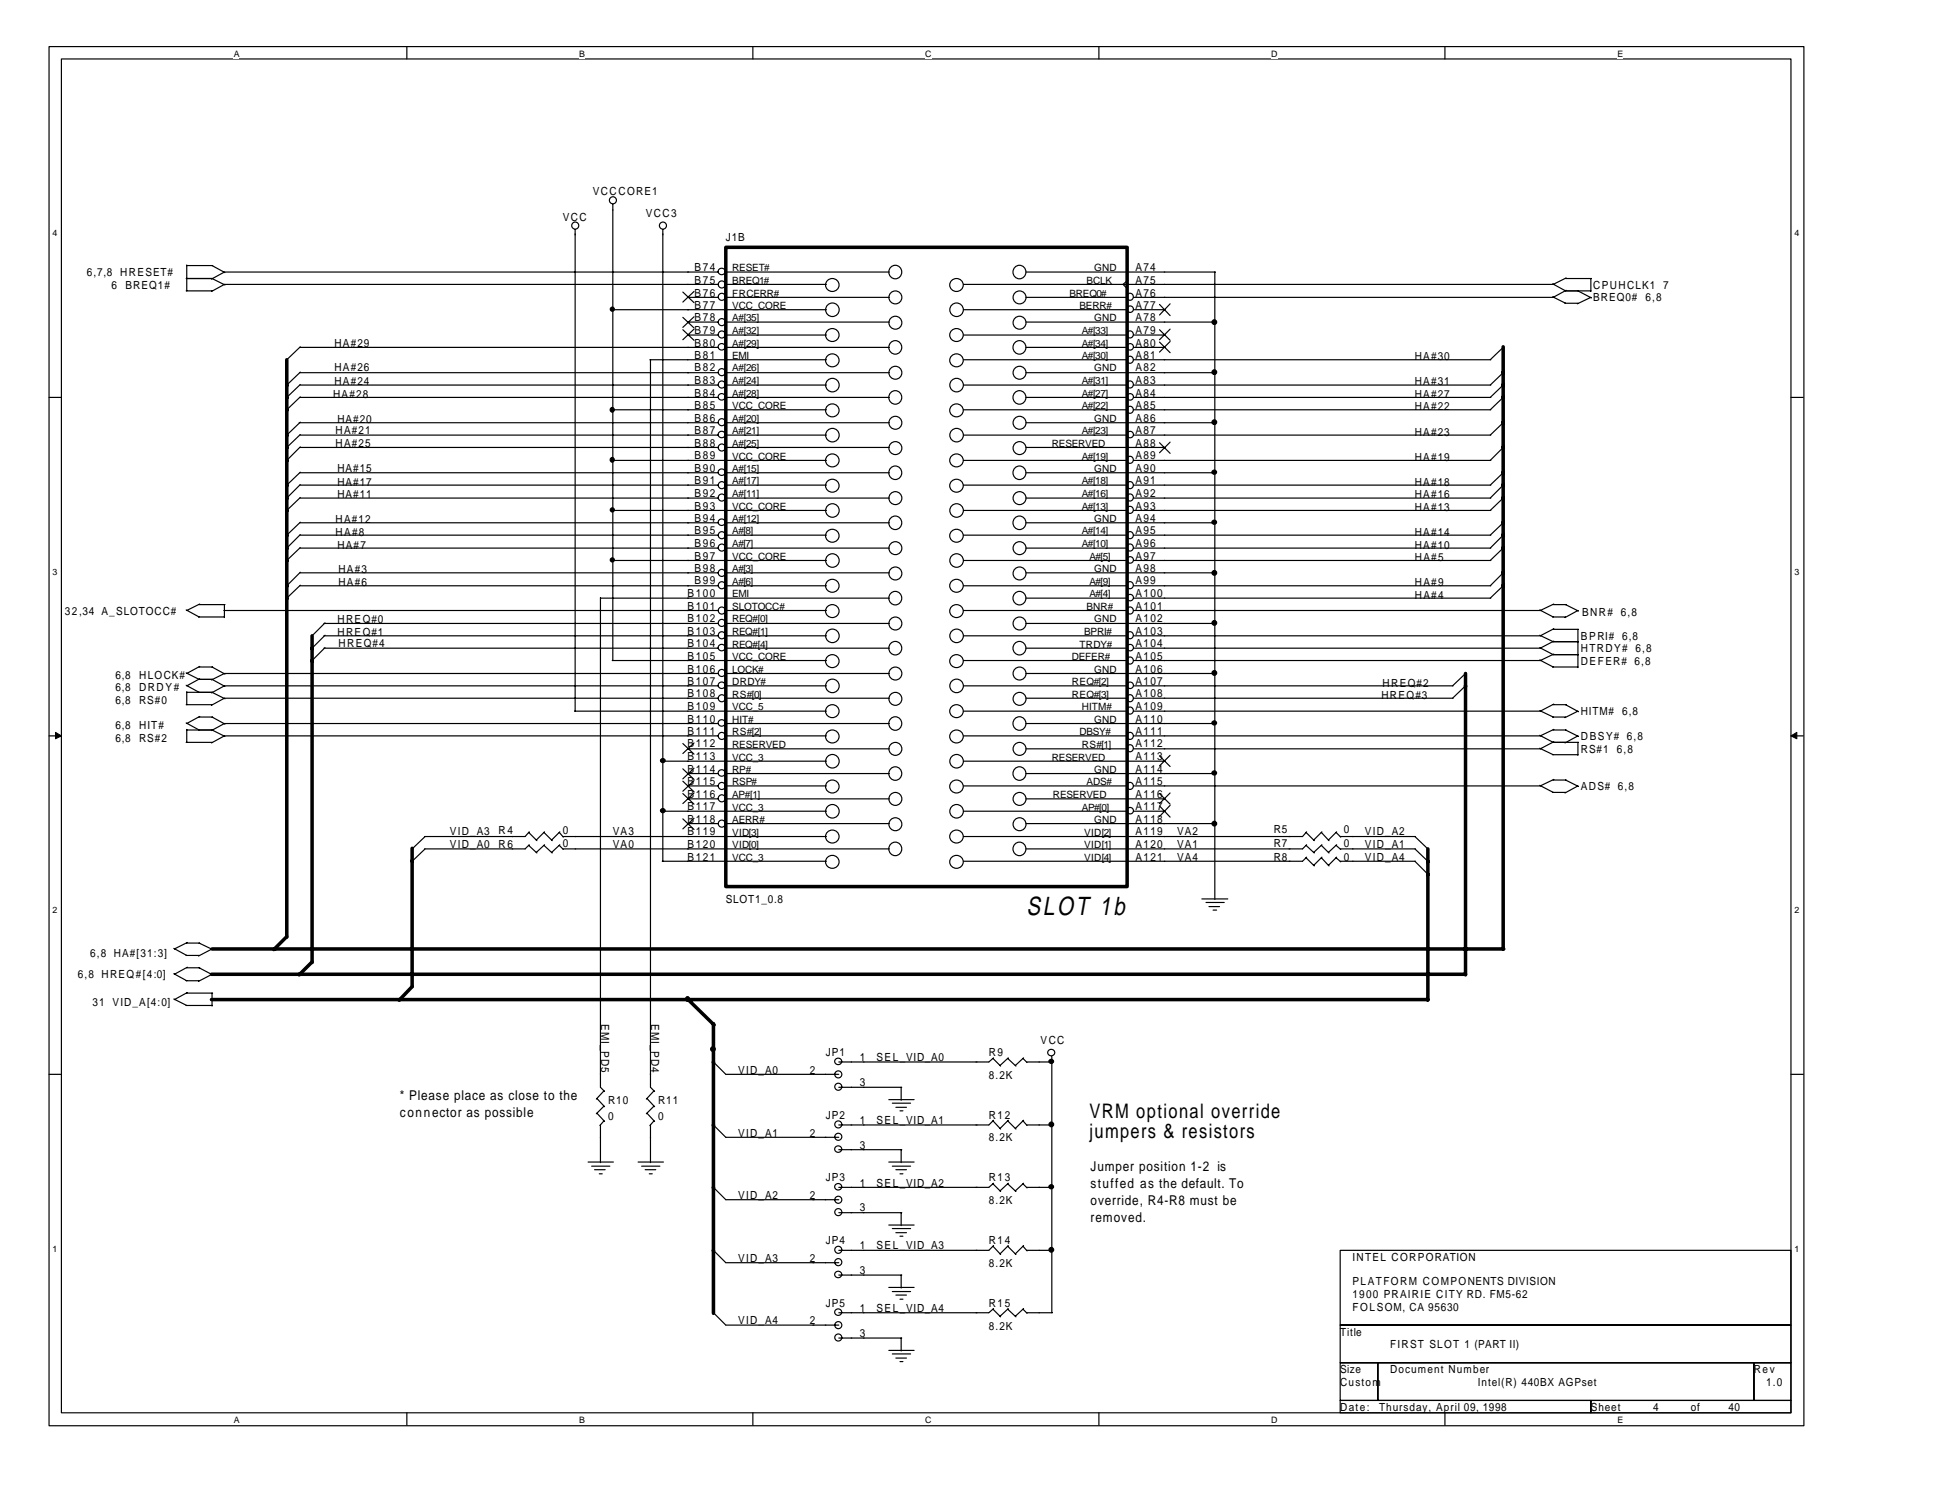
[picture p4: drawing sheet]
<svg xmlns="http://www.w3.org/2000/svg" width="279mm" height="216mm" viewBox="0 0 279 216" stroke-linecap="round" stroke-linejoin="round" font-family="sans-serif">
<defs><g id="words">
<text font-size="3.7" x="147.7" y="131.6">SLOT 1b</text>
<g font-size="2.9">
<text x="156.7" y="160.9">VRM optional override</text>
<text x="156.7" y="163.7">jumpers &amp; resistors</text>
</g>
<g font-size="1.9">
<text x="57.5" y="158.2">* Please place as close to the</text>
<text x="57.5" y="160.7">connector as possible</text>
<text x="156.9" y="168.5">Jumper position 1-2 is</text>
<text x="156.9" y="170.9">stuffed as the default. To</text>
<text x="156.9" y="173.4">override, R4-R8 must be</text>
<text x="156.9" y="175.8">removed.</text>
</g>
<g font-size="1.6">
<text x="85.3" y="28">VCCCORE1</text>
<text x="81" y="31.8">VCC</text>
<text x="92.9" y="31.2">VCC3</text>
<text x="104.4" y="34.7">J1B</text>
<text x="12.5" y="39.7">6,7,8 HRESET#</text>
<text x="16" y="41.6">6</text>
<text x="18.1" y="41.6">BREQ1#</text>
<text x="99.9" y="39">B74</text>
<text x="99.9" y="40.8">B75</text>
<text x="163.4" y="39">A74</text>
<text x="163.4" y="40.8">A75</text>
<text x="229.2" y="41.6">CPUHCLK1</text>
<text x="239.3" y="41.6">7</text>
<text x="99.9" y="42.7">B76</text>
<text x="99.9" y="44.4">B77</text>
<text x="99.9" y="46.2">B78</text>
<text x="99.9" y="48">B79</text>
<text x="163.4" y="42.7">A76</text>
<text x="163.4" y="44.4">A77</text>
<text x="163.4" y="46.2">A78</text>
<text x="163.4" y="48">A79</text>
<text x="229.2" y="43.3">BREQ0#</text>
<text x="236.8" y="43.3">6,8</text>
<text x="48.1" y="49.9">HA#29</text>
<text x="48.1" y="53.4">HA#26</text>
<text x="99.9" y="49.9">B80</text>
<text x="99.9" y="51.6">B81</text>
<text x="99.9" y="53.4">B82</text>
<text x="163.4" y="49.9">A80</text>
<text x="163.4" y="51.6">A81</text>
<text x="163.4" y="53.4">A82</text>
<text x="203.6" y="51.8">HA#30</text>
<text x="47.9" y="57.2">HA#28</text>
<text x="48.1" y="55.4">HA#24</text>
<text x="99.9" y="55.3">B83</text>
<text x="99.9" y="57.1">B84</text>
<text x="99.9" y="58.8">B85</text>
<text x="163.4" y="55.3">A83</text>
<text x="163.4" y="57.1">A84</text>
<text x="163.4" y="58.8">A85</text>
<text x="203.6" y="55.4">HA#31</text>
<text x="203.6" y="57.2">HA#27</text>
<text x="203.6" y="59">HA#22</text>
<text x="48.3" y="62.5">HA#21</text>
<text x="48.3" y="64.3">HA#25</text>
<text x="48.5" y="60.9">HA#20</text>
<text x="99.9" y="60.7">B86</text>
<text x="99.9" y="62.5">B87</text>
<text x="99.9" y="64.3">B88</text>
<text x="163.4" y="60.7">A86</text>
<text x="163.4" y="62.5">A87</text>
<text x="163.4" y="64.3">A88</text>
<text x="203.6" y="62.6">HA#23</text>
<text x="48.5" y="69.8">HA#17</text>
<text x="48.5" y="71.6">HA#11</text>
<text x="48.5" y="67.9">HA#15</text>
<text x="99.9" y="66">B89</text>
<text x="99.9" y="67.9">B90</text>
<text x="99.9" y="69.7">B91</text>
<text x="99.9" y="71.4">B92</text>
<text x="163.4" y="66">A89</text>
<text x="163.4" y="67.9">A90</text>
<text x="163.4" y="69.7">A91</text>
<text x="163.4" y="71.4">A92</text>
<text x="203.6" y="66.3">HA#19</text>
<text x="203.6" y="69.8">HA#18</text>
<text x="203.6" y="71.6">HA#16</text>
<text x="48.3" y="75.3">HA#12</text>
<text x="48.3" y="77">HA#8</text>
<text x="99.9" y="73.3">B93</text>
<text x="99.9" y="75.1">B94</text>
<text x="99.9" y="76.9">B95</text>
<text x="163.4" y="73.3">A93</text>
<text x="163.4" y="75.1">A94</text>
<text x="163.4" y="76.9">A95</text>
<text x="203.6" y="73.5">HA#13</text>
<text x="203.6" y="77">HA#14</text>
<text x="48.5" y="78.9">HA#7</text>
<text x="48.7" y="82.5">HA#3</text>
<text x="99.9" y="78.7">B96</text>
<text x="99.9" y="80.5">B97</text>
<text x="99.9" y="82.3">B98</text>
<text x="163.4" y="78.7">A96</text>
<text x="163.4" y="80.5">A97</text>
<text x="163.4" y="82.3">A98</text>
<text x="203.6" y="78.9">HA#10</text>
<text x="203.6" y="80.7">HA#5</text>
<text x="9.3" y="88.5">32,34 A_SLOTOCC#</text>
<text x="48.5" y="89.7">HREQ#0</text>
<text x="48.7" y="84.3">HA#6</text>
<text x="98.9" y="85.9">B100</text>
<text x="98.9" y="87.7">B101</text>
<text x="98.9" y="89.5">B102</text>
<text x="99.9" y="84.1">B99</text>
<text x="163.4" y="84.1">A99</text>
<text x="163.4" y="85.9">A100</text>
<text x="163.4" y="87.7">A101</text>
<text x="163.4" y="89.5">A102</text>
<text x="203.6" y="86.1">HA#4</text>
<text x="203.6" y="84.3">HA#9</text>
<text x="227.6" y="88.6">BNR#</text>
<text x="233.2" y="88.6">6,8</text>
<text x="48.5" y="91.5">HREQ#1</text>
<text x="48.7" y="93.1">HREQ#4</text>
<text x="98.9" y="91.3">B103</text>
<text x="98.9" y="93.1">B104</text>
<text x="98.9" y="94.9">B105</text>
<text x="163.4" y="91.3">A103</text>
<text x="163.4" y="93.1">A104</text>
<text x="163.4" y="94.9">A105</text>
<text x="227.4" y="92">BPRI# 6,8</text>
<text x="227.4" y="95.7">DEFER# 6,8</text>
<text x="227.4" y="93.8">HTRDY#</text>
<text x="235.3" y="93.8">6,8</text>
<text x="16.6" y="97.6">6,8</text>
<text x="16.6" y="99.4">6,8</text>
<text x="16.6" y="101.3">6,8</text>
<text x="20" y="97.6">HLOCK#</text>
<text x="20" y="99.4">DRDY#</text>
<text x="20" y="101.3">RS#0</text>
<text x="98.9" y="96.8">B106</text>
<text x="98.9" y="98.5">B107</text>
<text x="98.9" y="100.3">B108</text>
<text x="163.4" y="96.8">A106</text>
<text x="163.4" y="98.5">A107</text>
<text x="163.4" y="100.3">A108</text>
<text x="198.7" y="100.5">HREQ#3</text>
<text x="198.9" y="98.9">HREQ#2</text>
<text x="16.6" y="106.7">6,8</text>
<text x="16.6" y="104.8">6,8</text>
<text x="20" y="106.7">RS#2</text>
<text x="20" y="104.8">HIT#</text>
<text x="98.9" y="102.1">B109</text>
<text x="98.9" y="104">B110</text>
<text x="98.9" y="105.7">B111</text>
<text x="98.9" y="107.5">B112</text>
<text x="163.4" y="102.1">A109</text>
<text x="163.4" y="104">A110</text>
<text x="163.4" y="105.7">A111</text>
<text x="163.4" y="107.5">A112</text>
<text x="227.4" y="102.9">HITM#</text>
<text x="227.4" y="106.5">DBSY# 6,8</text>
<text x="233.4" y="102.9">6,8</text>
<text x="98.9" y="109.4">B113</text>
<text x="98.9" y="111.2">B114</text>
<text x="98.9" y="112.9">B115</text>
<text x="163.4" y="109.4">A113</text>
<text x="163.4" y="111.2">A114</text>
<text x="163.4" y="112.9">A115</text>
<text x="227.4" y="113.7">ADS# 6,8</text>
<text x="227.4" y="108.3">RS#1</text>
<text x="232.6" y="108.3">6,8</text>
<text x="71.7" y="120">R4</text>
<text x="81" y="120">0</text>
<text x="98.9" y="114.8">B116</text>
<text x="98.9" y="116.6">B117</text>
<text x="98.9" y="118.4">B118</text>
<text x="163.4" y="114.8">A116</text>
<text x="163.4" y="116.6">A117</text>
<text x="163.4" y="118.4">A118</text>
<text x="183.2" y="119.8">R5</text>
<text x="193.3" y="119.8">0</text>
<text x="64.7" y="120.1">VID_A3</text>
<text x="64.7" y="122">VID_A0</text>
<text x="71.7" y="122">R6</text>
<text x="81" y="121.8">0</text>
<text x="88.2" y="120.1">VA3</text>
<text x="88.2" y="122">VA0</text>
<text x="98.9" y="120.1">B119</text>
<text x="98.9" y="122">B120</text>
<text x="98.9" y="123.8">B121</text>
<text x="163.4" y="120.1">A119</text>
<text x="163.4" y="122">A120</text>
<text x="163.4" y="123.8">A121</text>
<text x="169.4" y="120.1">VA2</text>
<text x="169.4" y="122">VA1</text>
<text x="169.4" y="123.8">VA4</text>
<text x="183.2" y="121.8">R7</text>
<text x="183.2" y="123.8">R8</text>
<text x="193.3" y="121.8">0</text>
<text x="193.3" y="123.8">0</text>
<text x="196.4" y="120.1">VID_A2</text>
<text x="196.4" y="122">VID_A1</text>
<text x="196.4" y="123.8">VID_A4</text>
<text x="104.4" y="129.9">SLOT1_0.8</text>
<text x="13" y="137.7">6,8 HA#[31:3]</text>
<text x="11.2" y="140.7">6,8 HREQ#[4:0]</text>
<text x="13.3" y="144.7">31</text>
<text x="16.2" y="144.7">VID_A[4:0]</text>
<text x="86.5" y="147.3" transform="rotate(90 86.5 147.3)">EMI_PD5</text>
<text x="93.7" y="147.3" transform="rotate(90 93.7 147.3)">EMI_PD4</text>
<text x="106.2" y="154.4">VID_A0</text>
<text x="116.5" y="154.4">2</text>
<text x="118.8" y="151.9">JP1</text>
<text x="123.7" y="152.6">1</text>
<text x="126.1" y="152.6">SEL_VID_A0</text>
<text x="142.3" y="151.9">R9</text>
<text x="142.3" y="155.2">8.2K</text>
<text x="149.7" y="150.1">VCC</text>
<text x="87.5" y="158.7">R10</text>
<text x="87.5" y="161.1">0</text>
<text x="94.7" y="158.7">R11</text>
<text x="94.7" y="161.1">0</text>
<text x="118.8" y="160.9">JP2</text>
<text x="123.7" y="156.2">3</text>
<text x="123.7" y="161.6">1</text>
<text x="126.1" y="161.6">SEL_VID_A1</text>
<text x="142.3" y="160.9">R12</text>
<text x="106.2" y="163.5">VID_A1</text>
<text x="116.5" y="163.5">2</text>
<text x="123.7" y="165.3">3</text>
<text x="142.3" y="164.2">8.2K</text>
<text x="106.2" y="172.5">VID_A2</text>
<text x="116.5" y="172.5">2</text>
<text x="118.8" y="169.9">JP3</text>
<text x="123.7" y="170.7">1</text>
<text x="126.1" y="170.7">SEL_VID_A2</text>
<text x="142.3" y="169.9">R13</text>
<text x="142.3" y="173.2">8.2K</text>
<text x="118.8" y="179">JP4</text>
<text x="123.7" y="174.2">3</text>
<text x="123.7" y="179.7">1</text>
<text x="126.1" y="179.7">SEL_VID_A3</text>
<text x="142.3" y="179">R14</text>
<text x="106.2" y="181.5">VID_A3</text>
<text x="116.5" y="181.5">2</text>
<text x="123.7" y="183.3">3</text>
<text x="142.3" y="182.2">8.2K</text>
<text x="194.6" y="181.3">INTEL CORPORATION</text>
<text x="194.6" y="184.9">PLATFORM COMPONENTS DIVISION</text>
<text x="106.2" y="190.5">VID_A4</text>
<text x="116.5" y="190.5">2</text>
<text x="118.8" y="188">JP5</text>
<text x="123.7" y="188.7">1</text>
<text x="126.1" y="188.7">SEL_VID_A4</text>
<text x="142.3" y="188">R15</text>
<text x="142.3" y="191.3">8.2K</text>
<text x="194.6" y="186.7">1900 PRAIRIE CITY RD. FM5-62</text>
<text x="194.6" y="188.5">FOLSOM, CA 95630</text>
<text x="123.7" y="192.3">3</text>
<text x="192.8" y="192.1">Title</text>
<text x="192.8" y="197.5">Size</text>
<text x="200" y="194">FIRST SLOT 1 (PART II)</text>
<text x="200" y="197.5">Document Number</text>
<text x="252.3" y="197.5">Rev</text>
<text x="192.8" y="199.4">Custom</text>
<text x="192.8" y="202.9">Date:</text>
<text x="198.4" y="202.9">Thursday, April 09, 1998</text>
<text x="212.6" y="199.4">Intel(R) 440BX AGPset</text>
<text x="228.9" y="202.9">Sheet</text>
<text x="237.9" y="202.9">4</text>
<text x="243.3" y="202.9">of</text>
<text x="248.7" y="202.9">40</text>
<text x="254.1" y="199.4">1.0</text>
</g>
<g font-size="1.4">
<text x="105.4" y="39">RESET#</text>
<text x="105.4" y="40.8">BREQ1#</text>
<text x="156.3" y="40.8">BCLK</text>
<text x="157.4" y="39">GND</text>
<text x="105.4" y="44.5">VCC_CORE</text>
<text x="105.4" y="42.7">FRCERR#</text>
<text x="105.4" y="46.2">A#[35]</text>
<text x="153.9" y="42.7">BREQ0#</text>
<text x="155.3" y="44.5">BERR#</text>
<text x="157.4" y="46.2">GND</text>
<text x="105.4" y="48.1">A#[32]</text>
<text x="105.4" y="49.9">A#[29]</text>
<text x="105.4" y="51.6">EMI</text>
<text x="105.4" y="53.4">A#[26]</text>
<text x="155.6" y="48.1">A#[33]</text>
<text x="155.6" y="49.9">A#[34]</text>
<text x="155.6" y="51.6">A#[30]</text>
<text x="157.4" y="53.4">GND</text>
<text x="105.4" y="58.8">VCC_CORE</text>
<text x="105.4" y="55.3">A#[24]</text>
<text x="105.4" y="57.1">A#[28]</text>
<text x="155.6" y="55.3">A#[31]</text>
<text x="155.6" y="57.1">A#[27]</text>
<text x="155.6" y="58.8">A#[22]</text>
<text x="105.4" y="60.7">A#[20]</text>
<text x="105.4" y="62.5">A#[21]</text>
<text x="105.4" y="64.3">A#[25]</text>
<text x="151.3" y="64.3">RESERVED</text>
<text x="155.6" y="62.5">A#[23]</text>
<text x="157.4" y="60.7">GND</text>
<text x="105.4" y="66.1">VCC_CORE</text>
<text x="105.4" y="67.9">A#[15]</text>
<text x="105.4" y="69.7">A#[17]</text>
<text x="105.4" y="71.5">A#[11]</text>
<text x="155.6" y="66.1">A#[19]</text>
<text x="155.6" y="69.7">A#[18]</text>
<text x="155.6" y="71.5">A#[16]</text>
<text x="157.4" y="67.9">GND</text>
<text x="105.4" y="73.3">VCC_CORE</text>
<text x="105.4" y="75.1">A#[12]</text>
<text x="105.4" y="76.9">A#[8]</text>
<text x="155.6" y="73.3">A#[13]</text>
<text x="155.6" y="76.9">A#[14]</text>
<text x="157.4" y="75.1">GND</text>
<text x="105.4" y="80.5">VCC_CORE</text>
<text x="105.4" y="78.7">A#[7]</text>
<text x="105.4" y="82.3">A#[3]</text>
<text x="155.6" y="78.7">A#[10]</text>
<text x="156.7" y="80.5">A#[5]</text>
<text x="157.4" y="82.3">GND</text>
<text x="105.4" y="84.2">A#[6]</text>
<text x="105.4" y="85.9">EMI</text>
<text x="105.4" y="87.7">SLOTOCC#</text>
<text x="105.4" y="89.5">REQ#[0]</text>
<text x="156.3" y="87.7">BNR#</text>
<text x="156.7" y="84.2">A#[9]</text>
<text x="156.7" y="85.9">A#[4]</text>
<text x="157.4" y="89.5">GND</text>
<text x="105.4" y="94.9">VCC_CORE</text>
<text x="105.4" y="91.4">REQ#[1]</text>
<text x="105.4" y="93.1">REQ#[4]</text>
<text x="154.2" y="94.9">DEFER#</text>
<text x="155.3" y="93.1">TRDY#</text>
<text x="156" y="91.4">BPRI#</text>
<text x="105.4" y="96.8">LOCK#</text>
<text x="105.4" y="98.6">DRDY#</text>
<text x="105.4" y="100.3">RS#[0]</text>
<text x="154.2" y="98.6">REQ#[2]</text>
<text x="154.2" y="100.3">REQ#[3]</text>
<text x="157.4" y="96.8">GND</text>
<text x="105.4" y="102.2">VCC_5</text>
<text x="105.4" y="104">HIT#</text>
<text x="105.4" y="105.8">RS#[2]</text>
<text x="105.4" y="107.5">RESERVED</text>
<text x="155.3" y="105.8">DBSY#</text>
<text x="155.6" y="102.2">HITM#</text>
<text x="155.6" y="107.5">RS#[1]</text>
<text x="157.4" y="104">GND</text>
<text x="105.4" y="109.4">VCC_3</text>
<text x="105.4" y="111.2">RP#</text>
<text x="105.4" y="112.9">RSP#</text>
<text x="151.3" y="109.4">RESERVED</text>
<text x="156.3" y="112.9">ADS#</text>
<text x="157.4" y="111.2">GND</text>
<text x="105.4" y="116.6">VCC_3</text>
<text x="105.4" y="114.8">AP#[1]</text>
<text x="105.4" y="118.4">AERR#</text>
<text x="151.5" y="114.8">RESERVED</text>
<text x="155.6" y="116.6">AP#[0]</text>
<text x="157.4" y="118.4">GND</text>
<text x="105.4" y="123.8">VCC_3</text>
<text x="105.4" y="120.2">VID[3]</text>
<text x="105.4" y="122">VID[0]</text>
<text x="156" y="120.2">VID[2]</text>
<text x="156" y="122">VID[1]</text>
<text x="156" y="123.8">VID[4]</text>
</g>
<g font-size="1.3">
<text x="33.6" y="8.1">A</text>
<text x="83.3" y="8.1">B</text>
<text x="133.1" y="8.1">C</text>
<text x="182.9" y="8.1">D</text>
<text x="232.7" y="8.1">E</text>
<text x="7.6" y="34">4</text>
<text x="258.2" y="34">4</text>
<text x="7.6" y="82.6">3</text>
<text x="258.2" y="82.6">3</text>
<text x="7.6" y="131.3">2</text>
<text x="258.2" y="131.3">2</text>
<text x="7.6" y="180">1</text>
<text x="258.2" y="180">1</text>
<text x="33.6" y="204.7">A</text>
<text x="83.3" y="204.7">B</text>
<text x="133.1" y="204.7">C</text>
<text x="182.9" y="204.7">D</text>
<text x="232.7" y="204.7">E</text>
</g>
</g></defs>
<path d="M7.1 6.7h252.4v198.4h-252.4zM8.8 8.5h248.9v194.7h-248.9z" fill="none" stroke="#000" stroke-width=".17"/>
<g fill="#fff">
<path d="M33.6 7h.8v1.4h-.8z"/>
<path d="M33.6 203.5h.8v1.4h-.8z"/>
</g>
<path d="M58.5 6.7v1.8M58.5 203.2v1.8" fill="none" stroke="#000" stroke-width=".17"/>
<g fill="#fff">
<path d="M83.3 7h.9v1.4h-.9z"/>
<path d="M83.3 203.5h.9v1.4h-.9z"/>
</g>
<path d="M108.3 6.7v1.8M108.3 203.2v1.8" fill="none" stroke="#000" stroke-width=".17"/>
<g fill="#fff">
<path d="M133.1 7h1v1.4h-1z"/>
<path d="M133.1 203.5h1v1.4h-1z"/>
</g>
<path d="M158.1 6.7v1.8M158.1 203.2v1.8" fill="none" stroke="#000" stroke-width=".17"/>
<g fill="#fff">
<path d="M182.9 7h.9v1.4h-.9z"/>
<path d="M182.9 203.5h.9v1.4h-.9z"/>
</g>
<path d="M207.9 6.7v1.8M207.9 203.2v1.8" fill="none" stroke="#000" stroke-width=".17"/>
<g fill="#fff">
<path d="M232.7 7h.8v1.4h-.8z"/>
<path d="M232.7 203.5h.8v1.4h-.8z"/>
<path d="M7.6 32.8h.6v1.4h-.6z"/>
<path d="M258.2 32.8h.7v1.4h-.7z"/>
<path d="M7.6 81.5h.6v1.4h-.6z"/>
<path d="M258.2 81.5h.7v1.4h-.7z"/>
</g>
<path d="M7.1 57.2h1.7M257.7 57.2h1.7" fill="none" stroke="#000" stroke-width=".17"/>
<g fill="#fff">
<path d="M7.6 130.1h.6v1.5h-.6z"/>
<path d="M258.2 130.1h.7v1.5h-.7z"/>
</g>
<path d="M7.1 105.8h1.7M257.7 105.8h1.7" fill="none" stroke="#000" stroke-width=".17"/>
<g fill="#000" stroke="#000" stroke-width=".14">
<path d="M8 105.3l.8 .5-.8 .5z" fill-rule="evenodd"/>
<path d="M257.7 105.8l.8-.5v1z" fill-rule="evenodd"/>
</g>
<g fill="#fff">
<path d="M7.6 178.8h.6v1.5h-.6z"/>
<path d="M258.2 178.8h.7v1.5h-.7z"/>
</g>
<g fill="none" stroke="#000" stroke-width=".17">
<path d="M26.9 38.2h3.7M26.9 38.1v3.7M30.5 38.2l1.9 1M82.7 33v69.3M88.2 29.4v65.6M95.4 33v90.9M103.3 39.1h-71l-1.9 1M104.4 39.1h23.6M147.6 39.1h27.3M174.8 39.1v90.3M225.3 40l-1.8 .9M26.8 40.1h3.8"/>
<path d="M26.8 41.8h3.7M30.5 40.1l1.9 .9M32.2 40.9h71.1M32.3 40.9l-1.9 1M43.1 50h60.2M43.1 53.6h60.2M43.1 55.4h60.2M43.1 57.2h60.2M43.2 57.1l-1.9 1.8M43.2 49.9l-1.9 1.8M43.2 55.3l-1.9 1.9M43.2 53.5l-1.9 1.9"/>
<path d="M88.2 44.5h30.7M88.2 58.9h30.7M93.5 51.7h25.4M93.6 51.7v104.7l.6 .6M98.2 42l1.7 1.5M98.2 45.6l1.7 1.6M98.2 47.4l1.7 1.6M98.9 42.8h4.4M98.9 46.3h4.4M98.9 48.2h4.4M99.9 41.9l-1.7 1.5M99.9 45.6l-1.7 1.5"/>
<path d="M99.9 47.3l-1.7 1.6M104.4 40.9h14.5M104.4 42.8h23.6M104.4 46.3h23.6M104.4 48.2h14.5M104.4 50h23.6M104.4 53.6h23.6M104.4 55.4h14.5M104.4 57.2h23.6M138.6 40.9h84.9M138.6 44.5h23.6M138.6 48.2h23.6"/>
<path d="M138.6 51.7h23.6M138.6 55.4h23.6M138.6 58.9h23.6M147.6 42.8h14.6M147.6 46.3h27.3M147.6 50h14.6M147.6 53.6h27.3M147.6 57.2h14.6M162.2 40.3l-.6 .6 .6 .7M163.2 42.8h60.3M163.2 44.5h4.4M163.2 48.2h4.4"/>
<path d="M163.2 50h4.4M163.2 51.7h51.3M163.2 55.4h51.3M163.2 57.2h51.3M163.2 58.9h51.3M166.8 43.8l1.5 1.6M166.8 47.4l1.5 1.6M166.8 49.2l1.5 1.5M168.3 43.7l-1.5 1.6M168.3 47.3l-1.5 1.6M168.3 49.1l-1.5 1.5M216.4 57.1l-2 1.8"/>
<path d="M216.4 49.9l-2 1.8M216.4 55.3l-2 1.9M216.4 53.5l-2 1.9M223.4 40.8l1.8 1M223.4 42.7l1.8 .9M225.2 41.8h3.7M225.2 43.6h1.8M225.2 40.1h3.8M225.3 41.8l-1.8 1M227 41.8l2 1.1M228.9 40.1v1.8M228.9 42.8l-2 .9"/>
<path d="M43 60.8h60.3M43.1 62.6h60.2M43.1 64.4h60.2M43.1 68h60.2M43.1 69.8h60.2M43.1 71.6h60.2M43.1 75.2h60.2M43.1 77h60.2M43.1 78.8h60.2M43.2 60.7l-1.9 1.9M43.2 62.5l-1.9 1.9M43.2 71.6l-1.9 1.8"/>
<path d="M43.2 64.3l-1.9 1.9M43.2 76.9l-1.9 1.9M43.2 75.1l-1.9 1.9M43.2 67.9l-1.9 1.9M43.2 69.7l-1.9 1.9M43.2 78.8l-1.9 1.8M88.2 66.2h30.7M88.2 73.4h30.7M104.4 60.8h23.6M104.4 62.6h14.5M104.4 64.4h23.6M104.4 68h23.6"/>
<path d="M104.4 69.8h14.5M104.4 71.6h23.6M104.4 75.2h23.6M104.4 77h14.5M104.4 78.8h23.6M138.6 62.6h23.6M138.6 66.2h23.6M138.6 69.8h23.6M138.6 73.4h23.6M138.6 77h23.6M147.6 60.8h27.3M147.6 64.4h20"/>
<path d="M147.6 68h27.3M147.6 71.6h14.6M147.6 75.2h27.3M147.6 78.8h14.6M163.2 62.6h51.3M163.2 66.2h51.3M163.2 69.8h51.3M163.2 71.6h51.3M163.2 73.4h51.3M163.2 77h51.3M163.2 78.8h51.3M166.8 63.7l1.5 1.5"/>
<path d="M168.3 63.6l-1.5 1.5M216.4 78.8l-2 1.8M216.4 64.3l-2 1.9M216.4 76.9l-2 1.9M216.4 60.7l-2 1.9M216.4 67.9l-2 1.9M216.4 69.7l-2 1.9M216.4 75.1l-2 1.9M216.4 71.6l-2 1.8M26.8 96.8l1.8 .9M26.8 98.6l1.8 1M26.8 87.7l1.8 1"/>
<path d="M26.9 99.5v1.9M26.9 99.6h3.7M28.6 97.7h2M28.6 88.7h3.7M28.6 95.9h2M28.6 87h3.8M28.7 95.9l-1.8 1M28.7 97.6l-1.8 1.1M28.7 86.9l-1.8 .9M30.5 95.9l1.9 1.1M30.5 97.7l1.9 1M30.5 99.6l1.9 .9"/>
<path d="M32.2 87.8h71.1M32.3 87v1.8M43.1 82.4h60.2M43.1 84.3h60.2M43.2 82.3l-1.9 2M43.2 84.2l-1.9 1.8M46.6 89.7h56.7M46.6 91.5h56.7M46.6 93.2h56.7M46.8 93.1l-1.9 1.9M46.8 91.4l-1.9 1.8M46.8 89.6l-1.9 1.9"/>
<path d="M86.4 86v70.4l.6 .6M86.4 86h41.6M88.1 95h30.8M88.2 80.6h30.7M103.3 96.9h-71l-1.9 .9M103.3 98.7h-71l-1.9 1M104.4 82.4h23.6M104.4 84.3h14.5M104.4 87.8h14.5M104.4 89.7h23.6M104.4 91.5h14.5M104.4 93.2h23.6"/>
<path d="M104.4 96.9h23.6M104.4 98.7h14.5M138.6 80.6h23.6M138.6 84.3h23.6M138.6 87.8h23.6M138.6 91.5h23.6M138.6 95h23.6M138.6 98.7h23.6M147.6 82.4h27.3M147.6 86h14.6M147.6 89.7h27.3M147.6 93.2h14.6"/>
<path d="M147.6 96.9h27.3M163.2 80.6h51.3M163.2 84.3h51.3M163.2 86h51.3M163.2 87.8h58.5M163.2 91.5h58.5M163.2 93.2h58.5M163.2 95h58.5M163.2 98.7h45.9M210.9 96.8l-1.9 1.9M210.9 98.6l-1.9 1.8M216.4 84.2l-2 1.8"/>
<path d="M216.4 82.3l-2 2M221.5 91.4l2 .9M221.5 94.9l2 1M221.5 87.7l2 1M221.5 93.1l2 1.1M223.4 92.3h3.7M223.4 95.9h3.6M223.4 94.2h3.7M223.4 88.7h1.8M223.5 90.5h3.6M223.5 87h1.8M223.5 90.4l-1.9 1.1"/>
<path d="M223.5 94.1l-1.9 .9M223.5 86.9l-1.9 .9M223.5 92.2l-1.9 1M225.2 87l1.9 .9M227 90.5v5.5M227 87.8l-1.8 1M26.8 106.8h3.7M26.8 101.4h3.7M26.8 104l1.8 1M26.9 104.9v1.9M26.9 105h3.7M28.6 103.1h2"/>
<path d="M28.7 103.1l-1.8 1M30.5 105l1.9 .9M30.5 103.1l1.9 1.1M76.1 119.7l1.1 1.2M76.1 119.6l-.5 .7h-14.5M78.3 119.7l1.1 1.2M78.3 119.6l-1.1 1.2M80.5 119.7l.6 .7M80.5 119.6l-1.1 1.2M82.7 102.3h36.2M95.4 109.5h23.5M95.4 116.7h23.5"/>
<path d="M98.2 106.9l1.7 1.6M98.2 110.6l1.7 1.5M98.2 112.4l1.7 1.5M98.2 114.1l1.7 1.6M98.2 117.8l1.7 1.5M98.9 107.7h29.1M98.9 111.3h4.4M98.9 113h4.4M98.9 114.9h4.4M98.9 118.5h4.4M99.9 106.9l-1.7 1.5M99.9 110.5l-1.7 1.5"/>
<path d="M99.9 112.3l-1.7 1.5M99.9 114.1l-1.7 1.5M99.9 117.7l-1.7 1.5M103.3 100.4h-71l-1.9 1M103.3 104.1h-71l-1.9 1M103.3 105.8h-71l-1.9 1.1M104.4 100.4h23.6M104.4 104.1h23.6M104.4 105.8h14.5M104.4 111.3h23.6M104.4 113h14.5M104.4 114.9h23.6"/>
<path d="M104.4 118.5h23.6M138.6 102.3h23.6M138.6 105.8h23.6M138.6 109.5h29M138.6 113h23.6M138.6 116.7h23.6M147.6 100.4h14.6M147.6 104.1h27.3M147.6 107.7h14.6M147.6 111.3h27.3M147.6 114.9h20M147.6 118.5h27.2"/>
<path d="M163.2 100.4h45.9M163.2 102.3h58.5M163.2 105.8h58.5M163.2 107.7h58.5M163.2 113h58.5M163.2 116.7h4.4M166.8 108.7l1.5 1.6M166.8 114.1l1.5 1.6M166.8 115.9l1.5 1.6M168.3 108.6l-1.5 1.6M168.3 114.1l-1.5 1.5M168.3 115.8l-1.5 1.6"/>
<path d="M187.9 119.7l1.2 1.2M188 119.6l-.6 .7h-48.8M190.1 119.7l1.1 1.2M190.2 119.6l-1.2 1.2M192.2 119.7l.7 .7M192.3 119.6l-1.2 1.2M221.5 102.2l2 .9M221.5 113l2 1M221.5 105.8l2 1M221.5 107.6l2 1M223.4 106.8h3.7M223.4 103.1h1.8"/>
<path d="M223.4 114h1.8M223.4 108.6h3.6M223.5 105h1.8M223.5 101.4h1.8M223.5 112.2h1.8M223.5 101.3l-1.9 1M223.5 112.1l-1.9 .9M223.5 104.9l-1.9 .9M223.5 106.7l-1.9 1M225.2 101.4l1.9 1M225.2 112.2l1.9 .9M225.2 105l1.9 .9"/>
<path d="M227 106.8v1.8M227 102.3l-1.8 .9M227 113l-1.8 1.1M227 105.8l-1.8 1.1M25 136.4l1.9 1M26.8 137.4h1.8M26.9 135.7h1.8M26.9 139.2h1.8M27 135.6l-1.9 .9M27 139.1l-1.9 1M28.6 135.7l2 .9M28.6 139.2l2 1"/>
<path d="M30.5 136.5l-1.9 1M61.2 120.3l-2 1.9M61.2 122.1l-2 1.9M76.1 121.6l1.1 1.1M76.1 121.5l-.5 .6h-14.5M78.3 121.6l1.1 1.1M78.3 121.5l-1.1 1.1M80.5 121.6l.6 .6M80.5 121.5l-1.1 1.1M81 120.3h37.9M81 122.1h47M95.3 123.9h23.6"/>
<path d="M172.9 129.3h3.7M173.5 129.8h2.6M173.9 130.4h1.6M174.5 130.9h.5M187.9 121.6l1.2 1.1M187.9 123.4l1.2 1.2M188 121.5l-.6 .6h-39.8M188 123.3l-.6 .6h-48.8M190.1 121.6l1.1 1.1M190.1 123.4l1.1 1.2M190.2 121.5l-1.2 1.1M190.2 123.3l-1.2 1.2"/>
<path d="M192.2 121.6l.7 .6M192.2 123.4l.7 .6M192.3 121.5l-1.2 1.1M192.3 123.3l-1.2 1.2M192.8 120.3h10.9M192.8 122.1h10.9M192.8 123.9h10.9M203.6 123.9l1.9 1.9M203.6 122.1l1.9 1.9M203.6 120.3l1.9 1.9M7.1 154.5h1.7M25 140.1l1.9 1"/>
<path d="M25 143.7l1.9 .9M26.8 141.1h1.8M26.8 144.6h3.7M26.9 142.8h3.7M27 142.8l-1.9 1M30.5 140.1l-1.9 1.1M30.5 142.8v1.9M85.9 158l1.1 1.2M86.9 156.9l-1.1 1.2M86.9 159.1l-1.1 1.1M93.1 158l1.1 1.2M94.1 156.9l-1.1 1.2"/>
<path d="M94.1 159.1l-1.1 1.1M102.6 152.7l1.8 1.8h16.3M120.7 156.4h9M127.9 158.2h3.6M128.4 158.7h2.6M128.9 159.3h1.5M129.5 159.8h.4M129.7 156.4v1.9M142.9 152.2l1.1 1.1M142.9 152.2l-.6 .6h-21.6M145 152.2l1.2 1.1M145.1 152.2l-1.2 1.1"/>
<path d="M147.2 152.2l.6 .6M147.3 152.2l-1.2 1.1M147.7 152.8h3.7M151.3 152v36.8M257.7 154.5h1.7M84.6 167.1h3.7M85.1 167.7h2.6M85.5 168.2h1.6M85.9 160.1l1.1 1.2M86.2 168.8h.4M86.4 161.8v5.4M86.9 161.2l-.6 .7"/>
<path d="M91.8 167.1h3.6M92.3 167.7h2.6M92.8 168.2h1.5M93.1 160.1l1.1 1.2M93.4 168.8h.4M93.6 161.8v5.4M94.1 161.2l-.6 .7M102.6 161.7l1.8 1.9h16.3M102.6 170.7l1.8 1.9h16.3M102.6 179.8l1.8 1.8h16.3M120.7 165.4h9M120.7 174.4h9"/>
<path d="M127.9 167.1h3.6M127.9 176.2h3.6M128.4 167.7h2.6M128.4 176.7h2.6M128.9 168.2h1.5M128.9 177.3h1.5M129.5 168.8h.4M129.5 177.8h.4M129.7 165.4v1.8M129.7 174.4v1.9M142.9 161.2l1.1 1.2M142.9 170.3l1.1 1.1"/>
<path d="M142.9 179.3l1.1 1.1M142.9 161.1l-.6 .7h-21.6M142.9 170.2l-.6 .6h-21.6M142.9 179.2l-.6 .6h-21.6M145 161.2l1.2 1.2M145 170.3l1.2 1.1M145 179.3l1.2 1.1M145.1 161.1l-1.2 1.2M145.1 170.2l-1.2 1.1M145.1 179.2l-1.2 1.2M147.2 161.2l.6 .7M147.2 170.3l.6 .6"/>
<path d="M147.2 179.3l.6 .6M147.3 161.1l-1.2 1.2M147.3 170.2l-1.2 1.1M147.3 179.2l-1.2 1.2M147.7 161.8h3.7M147.7 170.8h3.7M147.7 179.8h3.7M192.8 179.8h64.9v10.8h-64.9zM102.6 188.7l1.8 1.9h16.3M120.7 183.4h9M120.7 192.5h9M127.9 185.2h3.6"/>
<path d="M127.9 194.2h3.6M128.4 185.8h2.6M128.4 194.7h2.6M128.9 186.3h1.5M128.9 195.3h1.5M129.5 186.9h.4M129.5 195.8h.4M129.7 183.4v1.9M129.7 192.5v1.8M142.9 188.3l1.1 1.1M142.9 188.2l-.6 .6h-21.6M145 188.3l1.2 1.1"/>
<path d="M145.1 188.2l-1.2 1.1M147.2 188.3l.6 .6M147.3 188.2l-1.2 1.1M147.7 188.8h3.7M192.8 196h5.4v5.4h-5.4zM192.8 190.6h64.9v5.4h-64.9zM198.2 196h54.1v5.4h-54.1zM252.3 196h5.4v5.4h-5.4zM192.8 201.4h36.1v1.8h-36.1zM228.9 201.4h28.8v1.8h-28.8z"/>
<circle cx="82.8" cy="32.4" r=".51"/>
<circle cx="88.2" cy="28.8" r=".51"/>
<circle cx="95.4" cy="32.4" r=".51"/>
<circle cx="103.8" cy="39" r=".49"/>
<circle cx="128.8" cy="39.1" r=".95"/>
<circle cx="146.7" cy="39.1" r=".95"/>
<circle cx="103.8" cy="48.1" r=".51"/>
<circle cx="103.8" cy="55.3" r=".51"/>
<circle cx="103.8" cy="46.3" r=".51"/>
<circle cx="103.8" cy="40.9" r=".51"/>
<circle cx="103.8" cy="42.7" r=".51"/>
<circle cx="103.8" cy="53.5" r=".51"/>
<circle cx="103.8" cy="57.1" r=".49"/>
<circle cx="103.8" cy="49.9" r=".49"/>
<circle cx="119.8" cy="55.4" r=".97"/>
<circle cx="119.8" cy="44.6" r=".97"/>
<circle cx="119.8" cy="59" r=".96"/>
<circle cx="119.8" cy="48.2" r=".96"/>
<circle cx="119.8" cy="51.8" r=".96"/>
<circle cx="119.8" cy="41" r=".96"/>
<circle cx="128.8" cy="57.2" r=".95"/>
<circle cx="128.8" cy="50" r=".95"/>
<circle cx="128.8" cy="46.4" r=".93"/>
<circle cx="128.8" cy="42.8" r=".93"/>
<circle cx="128.8" cy="53.6" r=".93"/>
<circle cx="137.6" cy="55.4" r=".97"/>
<circle cx="137.6" cy="44.6" r=".97"/>
<circle cx="137.6" cy="59" r=".96"/>
<circle cx="137.6" cy="48.2" r=".96"/>
<circle cx="137.6" cy="41" r=".96"/>
<circle cx="137.6" cy="51.8" r=".96"/>
<circle cx="146.7" cy="57.2" r=".95"/>
<circle cx="146.7" cy="50" r=".95"/>
<circle cx="146.7" cy="42.8" r=".93"/>
<circle cx="146.7" cy="53.6" r=".93"/>
<circle cx="146.7" cy="46.4" r=".93"/>
<circle cx="162.6" cy="58.9" r=".49"/>
<circle cx="162.6" cy="42.7" r=".49"/>
<circle cx="162.6" cy="48.1" r=".49"/>
<circle cx="162.6" cy="51.7" r=".49"/>
<circle cx="162.6" cy="55.3" r=".49"/>
<circle cx="162.6" cy="49.9" r=".47"/>
<circle cx="162.6" cy="44.5" r=".47"/>
<circle cx="162.6" cy="57.1" r=".47"/>
<circle cx="103.8" cy="60.7" r=".51"/>
<circle cx="103.8" cy="77" r=".51"/>
<circle cx="103.8" cy="71.6" r=".51"/>
<circle cx="103.8" cy="64.4" r=".51"/>
<circle cx="103.8" cy="69.8" r=".51"/>
<circle cx="103.8" cy="78.8" r=".51"/>
<circle cx="103.8" cy="75.1" r=".49"/>
<circle cx="103.8" cy="62.5" r=".49"/>
<circle cx="103.8" cy="67.9" r=".49"/>
<circle cx="119.8" cy="73.4" r=".97"/>
<circle cx="119.8" cy="62.6" r=".97"/>
<circle cx="119.8" cy="69.9" r=".96"/>
<circle cx="119.8" cy="77.1" r=".96"/>
<circle cx="119.8" cy="66.2" r=".96"/>
<circle cx="128.8" cy="75.2" r=".95"/>
<circle cx="128.8" cy="68" r=".95"/>
<circle cx="128.8" cy="64.5" r=".93"/>
<circle cx="128.8" cy="60.8" r=".93"/>
<circle cx="128.8" cy="71.6" r=".93"/>
<circle cx="128.8" cy="78.8" r=".93"/>
<circle cx="137.6" cy="62.6" r=".97"/>
<circle cx="137.6" cy="73.4" r=".97"/>
<circle cx="137.6" cy="69.9" r=".96"/>
<circle cx="137.6" cy="77.1" r=".96"/>
<circle cx="137.6" cy="66.2" r=".96"/>
<circle cx="146.7" cy="75.2" r=".95"/>
<circle cx="146.7" cy="68" r=".95"/>
<circle cx="146.7" cy="60.8" r=".93"/>
<circle cx="146.7" cy="64.5" r=".93"/>
<circle cx="146.7" cy="78.8" r=".93"/>
<circle cx="146.7" cy="71.6" r=".93"/>
<circle cx="162.6" cy="71.6" r=".49"/>
<circle cx="162.6" cy="69.8" r=".49"/>
<circle cx="162.6" cy="77" r=".49"/>
<circle cx="162.6" cy="66.1" r=".49"/>
<circle cx="162.6" cy="73.3" r=".49"/>
<circle cx="162.6" cy="78.8" r=".49"/>
<circle cx="162.6" cy="62.5" r=".47"/>
<circle cx="103.8" cy="96.8" r=".51"/>
<circle cx="103.8" cy="91.4" r=".51"/>
<circle cx="103.8" cy="82.4" r=".51"/>
<circle cx="103.8" cy="87.8" r=".51"/>
<circle cx="103.8" cy="84.2" r=".51"/>
<circle cx="103.8" cy="89.6" r=".51"/>
<circle cx="103.8" cy="98.6" r=".49"/>
<circle cx="103.8" cy="93.1" r=".49"/>
<circle cx="119.8" cy="80.6" r=".97"/>
<circle cx="119.8" cy="91.5" r=".97"/>
<circle cx="119.8" cy="98.7" r=".97"/>
<circle cx="119.8" cy="84.3" r=".96"/>
<circle cx="119.8" cy="87.9" r=".96"/>
<circle cx="119.8" cy="95.1" r=".96"/>
<circle cx="128.8" cy="86" r=".95"/>
<circle cx="128.8" cy="93.2" r=".95"/>
<circle cx="128.8" cy="82.5" r=".93"/>
<circle cx="128.8" cy="96.9" r=".93"/>
<circle cx="128.8" cy="89.7" r=".93"/>
<circle cx="137.6" cy="80.6" r=".97"/>
<circle cx="137.6" cy="91.5" r=".97"/>
<circle cx="137.6" cy="98.7" r=".97"/>
<circle cx="137.6" cy="84.3" r=".96"/>
<circle cx="137.6" cy="87.9" r=".96"/>
<circle cx="137.6" cy="95.1" r=".96"/>
<circle cx="146.7" cy="86" r=".95"/>
<circle cx="146.7" cy="93.2" r=".95"/>
<circle cx="146.7" cy="82.5" r=".93"/>
<circle cx="146.7" cy="96.9" r=".93"/>
<circle cx="146.7" cy="89.7" r=".93"/>
<circle cx="162.6" cy="91.4" r=".49"/>
<circle cx="162.6" cy="95" r=".49"/>
<circle cx="162.6" cy="87.8" r=".49"/>
<circle cx="162.6" cy="84.2" r=".49"/>
<circle cx="162.6" cy="93.2" r=".47"/>
<circle cx="162.6" cy="80.5" r=".47"/>
<circle cx="162.6" cy="86" r=".47"/>
<circle cx="162.6" cy="98.6" r=".47"/>
<circle cx="103.8" cy="114.8" r=".51"/>
<circle cx="103.8" cy="100.4" r=".51"/>
<circle cx="103.8" cy="113.1" r=".51"/>
<circle cx="103.8" cy="105.9" r=".51"/>
<circle cx="103.8" cy="118.5" r=".51"/>
<circle cx="103.8" cy="111.2" r=".49"/>
<circle cx="103.8" cy="104" r=".49"/>
<circle cx="119.8" cy="116.7" r=".97"/>
<circle cx="119.8" cy="109.5" r=".97"/>
<circle cx="119.8" cy="102.3" r=".96"/>
<circle cx="119.8" cy="105.9" r=".96"/>
<circle cx="119.8" cy="113.1" r=".96"/>
<circle cx="128.8" cy="104.1" r=".95"/>
<circle cx="128.8" cy="111.3" r=".95"/>
<circle cx="128.8" cy="100.5" r=".93"/>
<circle cx="128.8" cy="118.6" r=".93"/>
<circle cx="128.8" cy="114.9" r=".93"/>
<circle cx="128.8" cy="107.7" r=".93"/>
<circle cx="137.6" cy="109.5" r=".97"/>
<circle cx="137.6" cy="116.7" r=".97"/>
<circle cx="137.6" cy="105.9" r=".96"/>
<circle cx="137.6" cy="102.3" r=".96"/>
<circle cx="137.6" cy="113.1" r=".96"/>
<circle cx="146.7" cy="104.1" r=".95"/>
<circle cx="146.7" cy="111.3" r=".95"/>
<circle cx="146.7" cy="100.5" r=".93"/>
<circle cx="146.7" cy="118.6" r=".93"/>
<circle cx="146.7" cy="107.7" r=".93"/>
<circle cx="146.7" cy="114.9" r=".93"/>
<circle cx="162.6" cy="102.2" r=".49"/>
<circle cx="162.6" cy="105.8" r=".49"/>
<circle cx="162.6" cy="100.4" r=".49"/>
<circle cx="162.6" cy="113" r=".49"/>
<circle cx="162.6" cy="107.6" r=".49"/>
<circle cx="162.6" cy="116.6" r=".47"/>
<circle cx="119.8" cy="120.3" r=".96"/>
<circle cx="119.8" cy="124" r=".96"/>
<circle cx="128.8" cy="122.1" r=".95"/>
<circle cx="137.6" cy="120.3" r=".96"/>
<circle cx="137.6" cy="124" r=".96"/>
<circle cx="146.7" cy="122.1" r=".95"/>
<circle cx="120.6" cy="154.5" r=".51"/>
<circle cx="120.6" cy="156.3" r=".51"/>
<circle cx="120.6" cy="152.7" r=".49"/>
<circle cx="151.3" cy="151.4" r=".49"/>
<circle cx="120.6" cy="163.5" r=".51"/>
<circle cx="120.6" cy="174.3" r=".51"/>
<circle cx="120.6" cy="172.6" r=".51"/>
<circle cx="120.6" cy="161.7" r=".51"/>
<circle cx="120.6" cy="179.8" r=".51"/>
<circle cx="120.6" cy="170.7" r=".49"/>
<circle cx="120.6" cy="165.3" r=".49"/>
<circle cx="120.6" cy="192.4" r=".51"/>
<circle cx="120.6" cy="181.5" r=".51"/>
<circle cx="120.6" cy="190.6" r=".51"/>
<circle cx="120.6" cy="188.7" r=".49"/>
<circle cx="120.6" cy="183.3" r=".49"/>
</g>
<g fill="none" stroke="#000" stroke-width=".51">
<path d="M104.4 35.6h57.8v91.9h-57.8zM41.3 51.7v83.1M216.3 49.9v86.6M44.9 91.5v46.9M210.8 96.9v43.3M30.5 136.5h185.9M41.3 134.7l-1.9 1.9M44.9 138.4l-1.9 1.8M59.3 122v19.9l-1.9 2M205.4 122.1v21.8M30.4 140.1h180.4M30.4 143.8h175"/>
<path d="M99 143.8l3.7 3.6M102.6 147.2v41.7"/>
</g>
<g fill="#000" stroke="#000" stroke-width=".17">
<circle cx="88.1" cy="58.9" r=".32"/>
<circle cx="88.1" cy="44.5" r=".3"/>
<circle cx="174.7" cy="53.5" r=".34"/>
<circle cx="174.7" cy="46.3" r=".34"/>
<circle cx="88.1" cy="66.1" r=".32"/>
<circle cx="88.1" cy="73.3" r=".3"/>
<circle cx="174.7" cy="60.7" r=".34"/>
<circle cx="174.7" cy="67.9" r=".32"/>
<circle cx="174.7" cy="75.1" r=".32"/>
<circle cx="88.1" cy="80.5" r=".3"/>
<circle cx="174.7" cy="82.4" r=".34"/>
<circle cx="174.7" cy="89.6" r=".34"/>
<circle cx="174.7" cy="96.8" r=".34"/>
<circle cx="95.4" cy="109.4" r=".32"/>
<circle cx="95.4" cy="116.6" r=".32"/>
<circle cx="174.7" cy="118.5" r=".34"/>
<circle cx="174.7" cy="104" r=".32"/>
<circle cx="174.7" cy="111.2" r=".32"/>
<circle cx="98.9" cy="143.7" r=".32"/>
<circle cx="102.6" cy="150.9" r=".34"/>
<circle cx="151.3" cy="152.7" r=".32"/>
<circle cx="151.3" cy="179.8" r=".34"/>
<circle cx="151.3" cy="161.7" r=".34"/>
<circle cx="151.3" cy="170.7" r=".32"/>
</g>
<use href="#words"/>
</svg>
